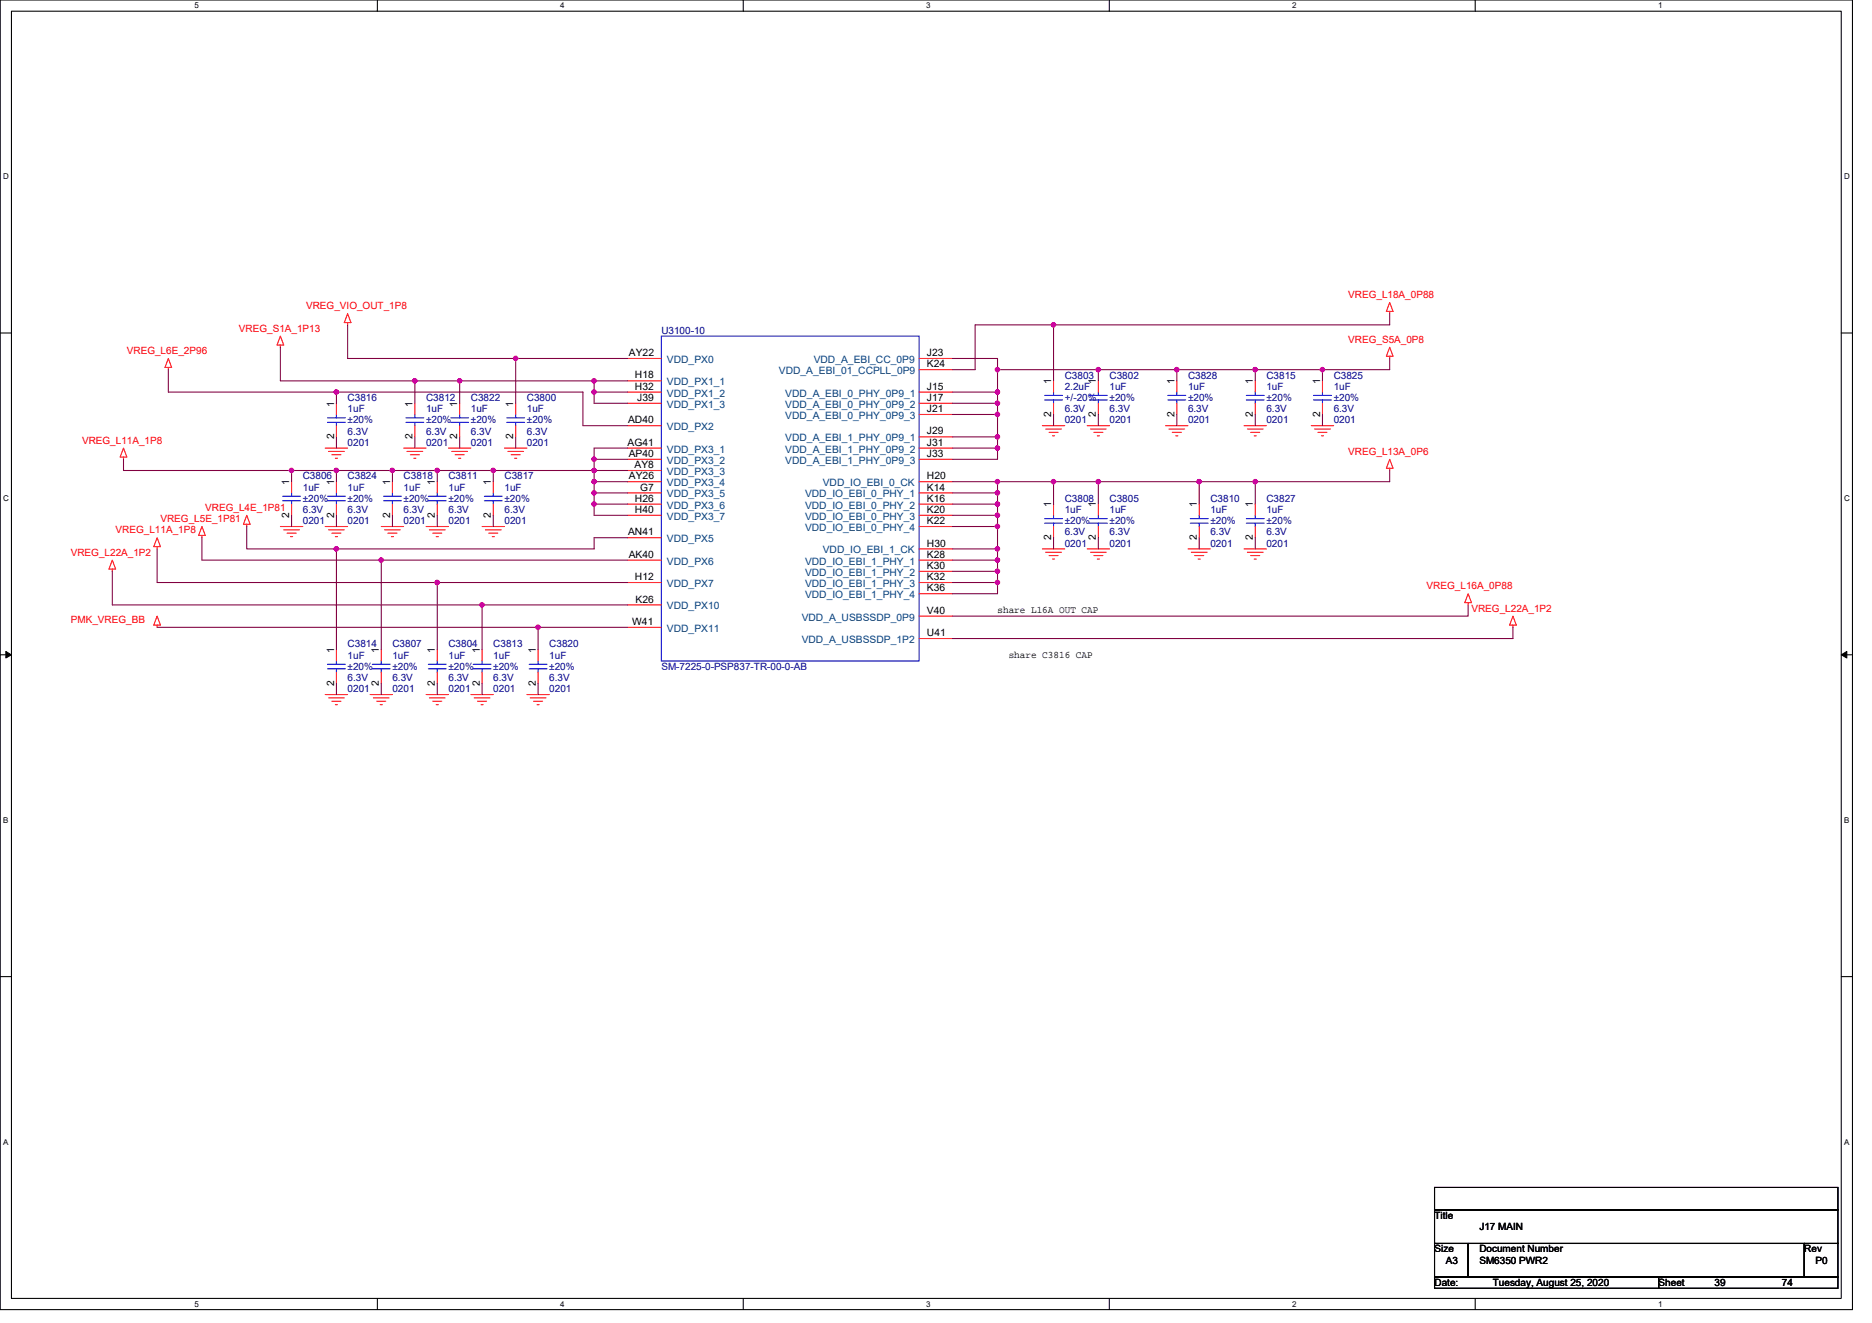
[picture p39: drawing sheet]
<svg xmlns="http://www.w3.org/2000/svg" width="297mm" height="210mm" viewBox="0 0 297 210" stroke-linecap="round" stroke-linejoin="round" font-family="sans-serif">
<defs><g id="words">
<g font-size="1.6" fill="#f00">
<text x="213.9" y="47.3">VREG_L18A_0P88</text>
<text x="37.9" y="52.6">VREG_S1A_1P13</text>
<text x="48.6" y="49.1">VREG_VIO_OUT_1P8</text>
<text x="20.1" y="56.2">VREG_L6E_2P96</text>
<text x="213.9" y="54.4">VREG_S5A_0P8</text>
<text x="13" y="70.4">VREG_L11A_1P8</text>
<text x="213.9" y="72.2">VREG_L13A_0P6</text>
<text x="25.5" y="82.8">VREG_L5E_1P81</text>
<text x="32.6" y="81.1">VREG_L4E_1P81</text>
<text x="11.2" y="88.2">VREG_L22A_1P2</text>
<text x="18.3" y="84.6">VREG_L11A_1P8</text>
<text x="226.4" y="93.5">VREG_L16A_0P88</text>
<text x="11.2" y="98.8">PMK_VREG_BB</text>
<text x="233.5" y="97.1">VREG_L22A_1P2</text>
</g>
<g font-size="1.6" fill="#000080">
<text x="104.9" y="53">U3100-10</text>
<text x="55.2" y="63.6">C3816</text>
<text x="55.2" y="65.4">1uF</text>
<text x="67.6" y="63.6">C3812</text>
<text x="67.6" y="65.4">1uF</text>
<text x="74.7" y="63.6">C3822</text>
<text x="74.7" y="65.4">1uF</text>
<text x="83.6" y="63.6">C3800</text>
<text x="83.6" y="65.4">1uF</text>
<text x="168.9" y="60.1">C3803</text>
<text x="168.9" y="61.9">2.2uF</text>
<text x="168.9" y="65.4">6.3V</text>
<text x="168.9" y="63.6">+/-20%</text>
<text x="176.1" y="60.1">C3802</text>
<text x="176.1" y="61.9">1uF</text>
<text x="176.1" y="65.4">6.3V</text>
<text x="176.1" y="63.6">±20%</text>
<text x="188.5" y="60.1">C3828</text>
<text x="188.5" y="61.9">1uF</text>
<text x="188.5" y="65.4">6.3V</text>
<text x="188.5" y="63.6">±20%</text>
<text x="201" y="60.1">C3815</text>
<text x="201" y="61.9">1uF</text>
<text x="201" y="65.4">6.3V</text>
<text x="201" y="63.6">±20%</text>
<text x="211.6" y="60.1">C3825</text>
<text x="211.6" y="61.9">1uF</text>
<text x="211.6" y="65.4">6.3V</text>
<text x="211.6" y="63.6">±20%</text>
<text x="55.2" y="70.8">0201</text>
<text x="55.2" y="69">6.3V</text>
<text x="55.2" y="67.2">±20%</text>
<text x="67.6" y="70.8">0201</text>
<text x="67.6" y="69">6.3V</text>
<text x="67.6" y="67.2">±20%</text>
<text x="74.7" y="70.8">0201</text>
<text x="74.7" y="69">6.3V</text>
<text x="74.7" y="67.2">±20%</text>
<text x="83.6" y="70.8">0201</text>
<text x="83.6" y="69">6.3V</text>
<text x="83.6" y="67.2">±20%</text>
<text x="168.9" y="67.2">0201</text>
<text x="176.1" y="67.2">0201</text>
<text x="188.5" y="67.2">0201</text>
<text x="201" y="67.2">0201</text>
<text x="211.6" y="67.2">0201</text>
<text x="48" y="76.1">C3806</text>
<text x="48" y="77.9">1uF</text>
<text x="55.2" y="76.1">C3824</text>
<text x="55.2" y="77.9">1uF</text>
<text x="64" y="76.1">C3818</text>
<text x="64" y="77.9">1uF</text>
<text x="71.2" y="76.1">C3811</text>
<text x="71.2" y="77.9">1uF</text>
<text x="80" y="76.1">C3817</text>
<text x="80" y="77.9">1uF</text>
<text x="48" y="83.2">0201</text>
<text x="48" y="81.4">6.3V</text>
<text x="48" y="79.7">±20%</text>
<text x="55.2" y="83.2">0201</text>
<text x="55.2" y="81.4">6.3V</text>
<text x="55.2" y="79.7">±20%</text>
<text x="64" y="83.2">0201</text>
<text x="64" y="81.4">6.3V</text>
<text x="64" y="79.7">±20%</text>
<text x="71.2" y="83.2">0201</text>
<text x="71.2" y="81.4">6.3V</text>
<text x="71.2" y="79.7">±20%</text>
<text x="80" y="83.2">0201</text>
<text x="80" y="81.4">6.3V</text>
<text x="80" y="79.7">±20%</text>
<text x="168.9" y="79.7">C3808</text>
<text x="168.9" y="81.4">1uF</text>
<text x="168.9" y="83.2">±20%</text>
<text x="176.1" y="79.7">C3805</text>
<text x="176.1" y="81.4">1uF</text>
<text x="176.1" y="83.2">±20%</text>
<text x="192.1" y="79.7">C3810</text>
<text x="192.1" y="81.4">1uF</text>
<text x="192.1" y="83.2">±20%</text>
<text x="201" y="79.7">C3827</text>
<text x="201" y="81.4">1uF</text>
<text x="201" y="83.2">±20%</text>
<text x="168.9" y="86.8">0201</text>
<text x="168.9" y="85">6.3V</text>
<text x="176.1" y="86.8">0201</text>
<text x="176.1" y="85">6.3V</text>
<text x="192.1" y="86.8">0201</text>
<text x="192.1" y="85">6.3V</text>
<text x="201" y="86.8">0201</text>
<text x="201" y="85">6.3V</text>
<text x="55.2" y="102.8">C3814</text>
<text x="55.2" y="104.5">1uF</text>
<text x="55.2" y="106.3">±20%</text>
<text x="62.3" y="102.8">C3807</text>
<text x="62.3" y="104.5">1uF</text>
<text x="62.3" y="106.3">±20%</text>
<text x="71.2" y="102.8">C3804</text>
<text x="71.2" y="104.5">1uF</text>
<text x="71.2" y="106.3">±20%</text>
<text x="78.3" y="102.8">C3813</text>
<text x="78.3" y="104.5">1uF</text>
<text x="78.3" y="106.3">±20%</text>
<text x="87.2" y="102.8">C3820</text>
<text x="87.2" y="104.5">1uF</text>
<text x="87.2" y="106.3">±20%</text>
<text x="104.9" y="106.3">SM-7225-0-PSP837-TR-00-0-AB</text>
<text x="55.2" y="109.9">0201</text>
<text x="55.2" y="108.1">6.3V</text>
<text x="62.3" y="109.9">0201</text>
<text x="62.3" y="108.1">6.3V</text>
<text x="71.2" y="109.9">0201</text>
<text x="71.2" y="108.1">6.3V</text>
<text x="78.3" y="109.9">0201</text>
<text x="78.3" y="108.1">6.3V</text>
<text x="87.2" y="109.9">0201</text>
<text x="87.2" y="108.1">6.3V</text>
</g>
<g font-size="1.6">
<text x="99.8" y="56.5">AY22</text>
<text x="147.1" y="56.5">J23</text>
<text x="147.1" y="58.3">K24</text>
<text x="53" y="64.5" transform="rotate(-90 53 64.5)">1</text>
<text x="65.4" y="64.5" transform="rotate(-90 65.4 64.5)">1</text>
<text x="72.6" y="64.5" transform="rotate(-90 72.6 64.5)">1</text>
<text x="81.4" y="64.5" transform="rotate(-90 81.4 64.5)">1</text>
<text x="100.7" y="60.1">H18</text>
<text x="100.7" y="61.8">H32</text>
<text x="101.1" y="63.6">J39</text>
<text x="147.1" y="61.8">J15</text>
<text x="147.1" y="63.6">J17</text>
<text x="147.1" y="65.4">J21</text>
<text x="166.8" y="61" transform="rotate(-90 166.8 61)">1</text>
<text x="173.9" y="61" transform="rotate(-90 173.9 61)">1</text>
<text x="186.3" y="61" transform="rotate(-90 186.3 61)">1</text>
<text x="198.8" y="61" transform="rotate(-90 198.8 61)">1</text>
<text x="209.5" y="61" transform="rotate(-90 209.5 61)">1</text>
<text x="53" y="69.7" transform="rotate(-90 53 69.7)">2</text>
<text x="65.4" y="69.7" transform="rotate(-90 65.4 69.7)">2</text>
<text x="72.6" y="69.7" transform="rotate(-90 72.6 69.7)">2</text>
<text x="81.4" y="69.7" transform="rotate(-90 81.4 69.7)">2</text>
<text x="99.6" y="70.7">AG41</text>
<text x="99.7" y="67.2">AD40</text>
<text x="147.1" y="69">J29</text>
<text x="147.1" y="70.7">J31</text>
<text x="166.8" y="66.2" transform="rotate(-90 166.8 66.2)">2</text>
<text x="173.9" y="66.2" transform="rotate(-90 173.9 66.2)">2</text>
<text x="186.3" y="66.2" transform="rotate(-90 186.3 66.2)">2</text>
<text x="198.8" y="66.2" transform="rotate(-90 198.8 66.2)">2</text>
<text x="209.5" y="66.2" transform="rotate(-90 209.5 66.2)">2</text>
<text x="45.9" y="77" transform="rotate(-90 45.9 77)">1</text>
<text x="53" y="77" transform="rotate(-90 53 77)">1</text>
<text x="61.9" y="77" transform="rotate(-90 61.9 77)">1</text>
<text x="69" y="77" transform="rotate(-90 69 77)">1</text>
<text x="77.9" y="77" transform="rotate(-90 77.9 77)">1</text>
<text x="99.8" y="72.5">AP40</text>
<text x="99.8" y="76.1">AY26</text>
<text x="100.7" y="74.3">AY8</text>
<text x="101.6" y="77.9">G7</text>
<text x="147.1" y="72.5">J33</text>
<text x="147.1" y="76.1">H20</text>
<text x="147.1" y="77.9">K14</text>
<text x="45.9" y="82.2" transform="rotate(-90 45.9 82.2)">2</text>
<text x="53" y="82.2" transform="rotate(-90 53 82.2)">2</text>
<text x="61.9" y="82.2" transform="rotate(-90 61.9 82.2)">2</text>
<text x="69" y="82.2" transform="rotate(-90 69 82.2)">2</text>
<text x="77.9" y="82.2" transform="rotate(-90 77.9 82.2)">2</text>
<text x="100.7" y="79.6">H26</text>
<text x="100.7" y="81.4">H40</text>
<text x="147.1" y="79.6">K16</text>
<text x="147.1" y="81.4">K20</text>
<text x="147.1" y="83.2">K22</text>
<text x="166.8" y="80.5" transform="rotate(-90 166.8 80.5)">1</text>
<text x="173.9" y="80.5" transform="rotate(-90 173.9 80.5)">1</text>
<text x="189.9" y="80.5" transform="rotate(-90 189.9 80.5)">1</text>
<text x="198.8" y="80.5" transform="rotate(-90 198.8 80.5)">1</text>
<text x="99.7" y="85">AN41</text>
<text x="99.8" y="88.5">AK40</text>
<text x="147.1" y="86.7">H30</text>
<text x="147.1" y="88.5">K28</text>
<text x="166.8" y="85.7" transform="rotate(-90 166.8 85.7)">2</text>
<text x="173.9" y="85.7" transform="rotate(-90 173.9 85.7)">2</text>
<text x="189.9" y="85.7" transform="rotate(-90 189.9 85.7)">2</text>
<text x="198.8" y="85.7" transform="rotate(-90 198.8 85.7)">2</text>
<text x="100.7" y="92.1">H12</text>
<text x="100.8" y="95.6">K26</text>
<text x="147.1" y="90.3">K30</text>
<text x="147.1" y="92.1">K32</text>
<text x="147.1" y="93.9">K36</text>
<text x="100.3" y="99.2">W41</text>
<text x="147.1" y="97.4">V40</text>
<text x="147.1" y="101">U41</text>
<text x="158.3" y="97.3">share L16A OUT CAP</text>
<text x="53" y="103.7" transform="rotate(-90 53 103.7)">1</text>
<text x="60.1" y="103.7" transform="rotate(-90 60.1 103.7)">1</text>
<text x="69" y="103.7" transform="rotate(-90 69 103.7)">1</text>
<text x="76.1" y="103.7" transform="rotate(-90 76.1 103.7)">1</text>
<text x="85" y="103.7" transform="rotate(-90 85 103.7)">1</text>
<text x="160.1" y="104.4">share C3816 CAP</text>
<text x="53" y="108.8" transform="rotate(-90 53 108.8)">2</text>
<text x="60.1" y="108.8" transform="rotate(-90 60.1 108.8)">2</text>
<text x="69" y="108.8" transform="rotate(-90 69 108.8)">2</text>
<text x="76.1" y="108.8" transform="rotate(-90 76.1 108.8)">2</text>
<text x="85" y="108.8" transform="rotate(-90 85 108.8)">2</text>
<text x="227.6" y="193.4">Title</text>
<text x="234.7" y="195.2">J17 MAIN</text>
<text x="227.6" y="198.8">Size</text>
<text x="229.4" y="200.6">A3</text>
<text x="234.7" y="198.8">Document Number</text>
<text x="234.7" y="200.6">SM6350 PWR2</text>
<text x="286.3" y="198.8">Rev</text>
<text x="288.1" y="200.6">P0</text>
<text x="227.6" y="204.1">Date:</text>
<text x="236.9" y="204.1">Tuesday, August 25, 2020</text>
<text x="263.2" y="204.1">Sheet</text>
<text x="272.1" y="204.1">39</text>
<text x="282.7" y="204.1">74</text>
</g>
<g font-size="1.6" fill="#004080">
<text x="105.8" y="57.6">VDD_PX0</text>
<text x="123.6" y="59.4">VDD_A_EBI_01_CCPLL_0P9</text>
<text x="129.1" y="57.6">VDD_A_EBI_CC_0P9</text>
<text x="105.8" y="61.2">VDD_PX1_1</text>
<text x="105.8" y="62.9">VDD_PX1_2</text>
<text x="105.8" y="64.7">VDD_PX1_3</text>
<text x="124.6" y="62.9">VDD_A_EBI_0_PHY_0P9_1</text>
<text x="124.6" y="64.7">VDD_A_EBI_0_PHY_0P9_2</text>
<text x="105.8" y="68.3">VDD_PX2</text>
<text x="105.8" y="71.8">VDD_PX3_1</text>
<text x="124.6" y="66.5">VDD_A_EBI_0_PHY_0P9_3</text>
<text x="124.6" y="70.1">VDD_A_EBI_1_PHY_0P9_1</text>
<text x="124.6" y="71.8">VDD_A_EBI_1_PHY_0P9_2</text>
<text x="105.8" y="73.6">VDD_PX3_2</text>
<text x="105.8" y="75.4">VDD_PX3_3</text>
<text x="105.8" y="77.2">VDD_PX3_4</text>
<text x="124.6" y="73.6">VDD_A_EBI_1_PHY_0P9_3</text>
<text x="130.6" y="77.2">VDD_IO_EBI_0_CK</text>
<text x="105.8" y="79">VDD_PX3_5</text>
<text x="105.8" y="80.7">VDD_PX3_6</text>
<text x="105.8" y="82.5">VDD_PX3_7</text>
<text x="127.7" y="79">VDD_IO_EBI_0_PHY_1</text>
<text x="127.7" y="80.7">VDD_IO_EBI_0_PHY_2</text>
<text x="127.7" y="82.5">VDD_IO_EBI_0_PHY_3</text>
<text x="105.8" y="86.1">VDD_PX5</text>
<text x="105.8" y="89.6">VDD_PX6</text>
<text x="127.7" y="84.3">VDD_IO_EBI_0_PHY_4</text>
<text x="127.7" y="89.6">VDD_IO_EBI_1_PHY_1</text>
<text x="130.6" y="87.8">VDD_IO_EBI_1_CK</text>
<text x="105.8" y="93.2">VDD_PX7</text>
<text x="127.7" y="91.4">VDD_IO_EBI_1_PHY_2</text>
<text x="127.7" y="93.2">VDD_IO_EBI_1_PHY_3</text>
<text x="127.7" y="95">VDD_IO_EBI_1_PHY_4</text>
<text x="105.8" y="96.7">VDD_PX10</text>
<text x="105.8" y="100.3">VDD_PX11</text>
<text x="127.2" y="98.5">VDD_A_USBSSDP_0P9</text>
<text x="127.2" y="102.1">VDD_A_USBSSDP_1P2</text>
</g>
<g font-size="1.3">
<text x="30.8" y="1.3">5</text>
<text x="88.9" y="1.3">4</text>
<text x="147" y="1.3">3</text>
<text x="205" y="1.3">2</text>
<text x="263.1" y="1.3">1</text>
<text x=".5" y="28.4">D</text>
<text x="292.6" y="28.4">D</text>
<text x=".5" y="79.5">C</text>
<text x="292.6" y="79.5">C</text>
<text x=".5" y="130.6">B</text>
<text x="292.6" y="130.6">B</text>
<text x=".5" y="181.7">A</text>
<text x="292.6" y="181.7">A</text>
<text x="30.8" y="207.4">5</text>
<text x="88.9" y="207.4">4</text>
<text x="147" y="207.4">3</text>
<text x="205" y="207.4">2</text>
<text x="263.1" y="207.4">1</text>
</g>
</g></defs>
<path d="M0 0h293.9v207.9h-293.9zM1.8 1.8h290.4v204.3h-290.4z" fill="none" stroke="#000" stroke-width=".17"/>
<g fill="#fff">
<path d="M30.8 .2h.7v1.4h-.7z"/>
<path d="M30.8 206.3h.7v1.4h-.7z"/>
</g>
<path d="M59.9 0v1.8M59.9 206.1v1.8" fill="none" stroke="#000" stroke-width=".17"/>
<g fill="#fff">
<path d="M88.9 .2h.7v1.4h-.7z"/>
<path d="M88.9 206.3h.7v1.4h-.7z"/>
</g>
<path d="M117.9 0v1.8M117.9 206.1v1.8" fill="none" stroke="#000" stroke-width=".17"/>
<g fill="#fff">
<path d="M147 .2h.7v1.4h-.7z"/>
<path d="M147 206.3h.7v1.4h-.7z"/>
</g>
<path d="M176 0v1.8M176 206.1v1.8" fill="none" stroke="#000" stroke-width=".17"/>
<g fill="#fff">
<path d="M205 .2h.7v1.4h-.7z"/>
<path d="M205 206.3h.7v1.4h-.7z"/>
</g>
<path d="M234.1 0v1.8M234.1 206.1v1.8" fill="none" stroke="#000" stroke-width=".17"/>
<g fill="#fff">
<path d="M263.1 .2h.7v1.4h-.7z"/>
<path d="M263.1 206.3h.7v1.4h-.7z"/>
<path d="M.5 27.3h.9v1.4h-.9z"/>
<path d="M292.6 27.3h.9v1.4h-.9z"/>
<path d="M.5 78.4h.9v1.4h-.9z"/>
<path d="M292.6 78.4h.9v1.4h-.9z"/>
</g>
<path d="M0 52.9h1.8M292.2 52.9h1.7" fill="none" stroke="#000" stroke-width=".17"/>
<g fill="#fff">
<path d="M.5 129.5h.8v1.4h-.8z"/>
<path d="M292.6 129.5h.9v1.4h-.9z"/>
</g>
<path d="M0 103.9h1.8M292.2 103.9h1.7" fill="none" stroke="#000" stroke-width=".17"/>
<path d="M.9 103.4l.9 .5-.9 .5zM292.2 103.9l.8-.5v1z" fill="#000" stroke="#000" stroke-width=".16"/>
<g fill="#fff">
<path d="M.5 180.5h.8v1.4h-.8z"/>
<path d="M292.6 180.5h.9v1.4h-.9z"/>
</g>
<path d="M0 155h1.8M292.2 155h1.7M227.6 188.5h64v3.5h-64zM227.6 192h64v5.4h-64zM227.6 197.4h5.4v5.3h-5.4zM233 197.4h53.3v5.3h-53.3zM286.3 197.4h5.3v5.3h-5.3zM227.6 202.7h35.6v1.8h-35.6zM263.2 202.7h28.4v1.8h-28.4z" fill="none" stroke="#000" stroke-width=".17"/>
<g fill="none" stroke="#f00" stroke-width=".17">
<path d="M26.7 56.9l.5 1.4h-1zM26.7 58.3v.4M44.5 53.3l.5 1.5h-1zM44.5 54.8v.3M55.2 49.8l.5 1.4h-1.1zM55.2 51.2v.4M99.6 56.9h5.3M145.8 56.9h5.4M145.8 58.7h5.4M220.5 55.1l.5 1.4h-1zM220.5 56.5v.4M220.5 48l.5 1.4h-1z"/>
<path d="M220.5 49.4v.4M19.6 71.1l.5 1.4h-1zM19.6 72.5v.4M46.3 76.5v1.7M51.6 71.1h3.6M52.1 71.6h2.5M52.7 72.2h1.4M53.2 72.7h.3M53.4 64v1.8M53.4 67.6v1.7M53.4 76.5v1.7M62.3 76.5v1.7"/>
<path d="M64 71.1h3.6M64.6 71.6h2.5M65.1 72.2h1.4M65.7 72.7h.3M65.8 64v1.8M65.8 67.6v1.7M69.4 76.5v1.7M71.2 71.1h3.5M71.7 71.6h2.5M72.2 72.2h1.5M72.8 72.7h.3M72.9 64v1.8"/>
<path d="M72.9 67.6v1.7M78.3 76.5v1.7M80 71.1h3.6M80.6 71.6h2.5M81.1 72.2h1.4M81.7 72.7h.3M81.8 64v1.8M81.8 67.6v1.7M99.6 60.5h5.3M99.6 62.2h5.3M99.6 64h5.3M99.6 67.6h5.3"/>
<path d="M99.6 71.1h5.3M99.6 72.9h5.3M99.6 74.7h5.3M99.6 76.5h5.3M99.6 78.2h5.3M145.8 62.2h5.4M145.8 64h5.4M145.8 65.8h5.4M145.8 69.3h5.4M145.8 71.1h5.4M145.8 72.9h5.4M145.8 76.5h5.4"/>
<path d="M145.8 78.2h5.4M165.4 67.6h3.5M165.9 68.1h2.5M166.5 68.6h1.4M167 69.2h.3M167.2 60.5v1.7M167.2 64v1.8M172.5 67.6h3.6M173 68.1h2.5M173.6 68.6h1.4M174.1 69.2h.4M174.3 60.5v1.7"/>
<path d="M174.3 64v1.8M185 67.6h3.5M185.5 68.1h2.5M186 68.6h1.4M186.6 69.2h.3M186.7 60.5v1.7M186.7 64v1.8M197.4 67.6h3.6M197.9 68.1h2.5M198.5 68.6h1.4M199 69.2h.3M199.2 60.5v1.7"/>
<path d="M199.2 64v1.8M208.1 67.6h3.5M208.6 68.1h2.5M209.1 68.6h1.5M209.7 69.2h.3M209.8 60.5v1.7M209.8 64v1.8M220.5 72.9l.5 1.4h-1zM220.5 74.3v.4M17.8 88.9l.5 1.4h-1zM17.8 90.3v.4M24.9 85.3l.6 1.5h-1.1z"/>
<path d="M24.9 97.8l.6 1.4h-1.1zM24.9 86.8v.3M24.9 99.2v.4M32 83.6l.6 1.4h-1.1zM32 85v.3M39.2 81.8l.5 1.4h-1.1zM39.2 83.2v.4M44.5 83.6h3.5M45 84.1h2.5M45.5 84.6h1.5M46.1 85.2h.3M46.3 80v1.8"/>
<path d="M51.6 83.6h3.6M52.1 84.1h2.5M52.7 84.6h1.4M53.2 85.2h.3M53.4 80v1.8M60.5 83.6h3.5M61 84.1h2.5M61.5 84.6h1.5M62.1 85.2h.3M62.3 80v1.8M67.6 83.6h3.6M68.1 84.1h2.5"/>
<path d="M68.7 84.6h1.4M69.2 85.2h.4M69.4 80v1.8M76.5 83.6h3.5M77 84.1h2.5M77.6 84.6h1.4M78.1 85.2h.3M78.3 80v1.8M99.6 80h5.3M99.6 81.8h5.3M99.6 85.3h5.3M99.6 88.9h5.3"/>
<path d="M99.6 92.5h5.3M99.6 96h5.3M99.6 99.6h5.3M145.8 80h5.4M145.8 81.8h5.4M145.8 83.6h5.4M145.8 87.1h5.4M145.8 88.9h5.4M145.8 90.7h5.4M145.8 92.5h5.4M145.8 94.2h5.4M145.8 97.8h5.4"/>
<path d="M165.4 87.1h3.5M165.9 87.7h2.5M166.5 88.2h1.4M167 88.7h.3M167.2 80v1.8M167.2 83.6v1.7M172.5 87.1h3.6M173 87.7h2.5M173.6 88.2h1.4M174.1 88.7h.4M174.3 80v1.8M174.3 83.6v1.7"/>
<path d="M188.5 87.1h3.6M189 87.7h2.5M189.6 88.2h1.4M190.1 88.7h.4M190.3 80v1.8M190.3 83.6v1.7M197.4 87.1h3.6M197.9 87.7h2.5M198.5 88.2h1.4M199 88.7h.3M199.2 80v1.8M199.2 83.6v1.7"/>
<path d="M233 94.2l.5 1.5h-1.1zM233 95.7v.3M240.1 97.8l.5 1.4h-1.1zM240.1 99.2v.4M51.6 110.2h3.6M52.1 110.8h2.5M52.7 111.3h1.4M53.2 111.8h.3M53.4 103.1v1.8M53.4 106.7v1.8M58.7 110.2h3.6M59.2 110.8h2.5"/>
<path d="M59.8 111.3h1.4M60.3 111.8h.4M60.5 103.1v1.8M60.5 106.7v1.8M67.6 110.2h3.6M68.1 110.8h2.5M68.7 111.3h1.4M69.2 111.8h.4M69.4 103.1v1.8M69.4 106.7v1.8M74.7 110.2h3.6M75.2 110.8h2.5"/>
<path d="M75.8 111.3h1.4M76.3 111.8h.4M76.5 103.1v1.8M76.5 106.7v1.8M83.6 110.2h3.6M84.1 110.8h2.5M84.7 111.3h1.4M85.2 111.8h.4M85.4 103.1v1.8M85.4 106.7v1.8M145.8 101.3h5.4"/>
</g>
<g fill="none" stroke="#00f" stroke-width=".17">
<path d="M104.9 53.3h40.9v51.6h-40.9zM44.8 78.8h2.9M44.8 79.5h2.9M46.3 78.2v.6M46.3 79.5v.5M52 66.3h2.8M52 67h2.8M52 78.8h2.8M52 79.5h2.8M53.4 65.8v.5M53.4 67v.6M53.4 78.2v.6"/>
<path d="M53.4 79.5v.5M60.9 78.8h2.8M60.9 79.5h2.8M62.3 78.2v.6M62.3 79.5v.5M64.4 66.3h2.8M64.4 67h2.8M65.8 65.8v.5M65.8 67v.6M68 78.8h2.8M68 79.5h2.8M69.4 78.2v.6"/>
<path d="M69.4 79.5v.5M71.5 66.3h2.9M71.5 67h2.9M72.9 65.8v.5M72.9 67v.6M76.9 78.8h2.8M76.9 79.5h2.8M78.3 78.2v.6M78.3 79.5v.5M80.4 66.3h2.8M80.4 67h2.8M81.8 65.8v.5"/>
<path d="M81.8 67v.6M165.8 62.8h2.8M165.8 63.5h2.8M167.2 62.2v.6M167.2 63.5v.5M172.9 62.8h2.8M172.9 63.5h2.8M174.3 62.2v.6M174.3 63.5v.5M185.3 62.8h2.8M185.3 63.5h2.8M186.7 62.2v.6"/>
<path d="M186.7 63.5v.5M197.8 62.8h2.8M197.8 63.5h2.8M199.2 62.2v.6M199.2 63.5v.5M208.4 62.8h2.9M208.4 63.5h2.9M209.8 62.2v.6M209.8 63.5v.5M165.8 82.3h2.8M165.8 83h2.8M167.2 81.8v.5"/>
<path d="M167.2 83v.6M172.9 82.3h2.8M172.9 83h2.8M174.3 81.8v.5M174.3 83v.6M188.9 82.3h2.8M188.9 83h2.8M190.3 81.8v.5M190.3 83v.6M197.8 82.3h2.8M197.8 83h2.8M199.2 81.8v.5"/>
<path d="M199.2 83v.6M52 105.4h2.8M52 106.2h2.8M53.4 104.9v.5M53.4 106.2v.5M59.1 105.4h2.8M59.1 106.2h2.8M60.5 104.9v.5M60.5 106.2v.5M68 105.4h2.8M68 106.2h2.8M69.4 104.9v.5"/>
<path d="M69.4 106.2v.5M75.1 105.4h2.8M75.1 106.2h2.8M76.5 104.9v.5M76.5 106.2v.5M84 105.4h2.8M84 106.2h2.8M85.4 104.9v.5M85.4 106.2v.5"/>
</g>
<g fill="none" stroke="#800040" stroke-width=".17">
<path d="M26.7 58.7v3.5h26.7M44.5 55.1v5.4h21.3M55.2 51.6v5.3h26.6M81.8 56.9v7.1M81.8 56.9h17.8M151.2 56.9h7.1v1.8M158.3 58.7v3.5M158.3 58.7h16M167.2 51.6v8.9M167.2 51.6h-12.5v7.1h-3.5M174.3 58.7v1.8M174.3 58.7h12.4"/>
<path d="M199.2 58.7h-12.5v1.8M199.2 58.7v1.8M199.2 58.7h10.6M220.5 49.8v1.8h-53.3M220.5 56.9v1.8h-10.7v1.8M19.6 72.9v1.8h26.7M46.3 74.7v1.8M46.3 74.7h7.1M53.4 74.7h8.9M53.4 69.3v1.8M53.4 62.2v1.8M53.4 74.7v1.8"/>
<path d="M53.4 62.2h39.1v5.4h7.1M62.3 74.7v1.8M62.3 74.7h7.1M65.8 60.5v3.5M65.8 69.3v1.8M65.8 60.5h7.1M69.4 74.7h8.9M69.4 74.7v1.8M72.9 60.5h21.4M72.9 60.5v3.5M72.9 69.3v1.8M78.3 74.7v1.8"/>
<path d="M78.3 74.7h16M81.8 69.3v1.8M94.3 62.2v1.8h5.3M94.3 60.5v1.7M94.3 74.7v1.8M94.3 72.9v1.8M94.3 76.5v1.7M94.3 78.2v1.8M94.3 60.5h5.3M94.3 62.2h5.3M94.3 74.7h5.3M94.3 72.9h5.3"/>
<path d="M94.3 76.5h5.3M94.3 78.2h5.3M99.6 71.1h-5.3v1.8M151.2 62.2h7.1M151.2 65.8h7.1M151.2 64h7.1M151.2 69.3h7.1M151.2 71.1h7.1M151.2 76.5h7.1M151.2 78.2h7.1M158.3 62.2v1.8M158.3 64v1.8"/>
<path d="M158.3 65.8v3.5M158.3 71.1v1.8h-7.1M158.3 69.3v1.8M158.3 76.5v1.7M158.3 78.2v1.8M158.3 76.5h8.9M167.2 65.8v1.8M167.2 76.5v3.5M167.2 76.5h7.1M174.3 65.8v1.8M174.3 76.5v3.5M174.3 76.5h16"/>
<path d="M186.7 65.8v1.8M190.3 76.5v3.5M190.3 76.5h8.9M199.2 65.8v1.8M199.2 76.5v3.5M209.8 65.8v1.8M220.5 74.7v1.8h-21.3M17.8 90.7v5.3h58.7M24.9 87.1v5.4h44.5M24.9 99.6h60.5M32 85.3v3.6h28.5M39.2 83.6v3.5h14.2"/>
<path d="M46.3 81.8v1.8M53.4 81.8v1.8M53.4 87.1v16M60.5 88.9v14.2M60.5 88.9h39.1M62.3 81.8v1.8M69.4 81.8v1.8M69.4 92.5v10.6M69.4 92.5h30.2M76.5 96v7.1M76.5 96h23.1M78.3 81.8v1.8"/>
<path d="M85.4 99.6v3.5M85.4 99.6h14.2M94.3 80v1.8h5.3M94.3 80h5.3M99.6 85.3h-5.3v1.8h-40.9M151.2 92.5h7.1M151.2 90.7h7.1M151.2 88.9h7.1M151.2 87.1h7.1M151.2 83.6h7.1M151.2 81.8h7.1M151.2 80h7.1"/>
<path d="M158.3 92.5v1.7h-7.1M158.3 90.7v1.8M158.3 88.9v1.8M158.3 87.1v1.8M158.3 83.6v3.5M158.3 81.8v1.8M158.3 80v1.8M167.2 85.3v1.8M174.3 85.3v1.8M190.3 85.3v1.8M199.2 85.3v1.8M233 96v1.8h-81.8"/>
<path d="M240.1 99.6v1.7h-88.9M53.4 108.5v1.7M60.5 108.5v1.7M69.4 108.5v1.7M76.5 108.5v1.7M85.4 108.5v1.7"/>
</g>
<g fill="#f0f" stroke="#f0f" stroke-width=".17">
<circle cx="81.8" cy="56.9" r=".35"/>
<circle cx="65.8" cy="60.4" r=".35"/>
<circle cx="46.3" cy="74.7" r=".35"/>
<circle cx="62.3" cy="74.7" r=".35"/>
<circle cx="53.4" cy="74.7" r=".35"/>
<circle cx="78.3" cy="74.7" r=".35"/>
<circle cx="69.4" cy="74.7" r=".35"/>
<circle cx="94.3" cy="74.7" r=".35"/>
<circle cx="76.5" cy="96" r=".35"/>
<circle cx="85.4" cy="99.6" r=".35"/>
<circle cx="167.2" cy="51.5" r=".35"/>
<circle cx="174.3" cy="58.7" r=".35"/>
<circle cx="186.7" cy="58.7" r=".35"/>
<circle cx="199.2" cy="58.7" r=".35"/>
<circle cx="209.8" cy="58.7" r=".35"/>
<circle cx="199.2" cy="76.4" r=".35"/>
<circle cx="174.3" cy="76.4" r=".35"/>
<circle cx="190.3" cy="76.4" r=".35"/>
<circle cx="167.2" cy="76.4" r=".35"/>
<circle cx="94.3" cy="60.4" r=".35"/>
<circle cx="72.9" cy="60.4" r=".35"/>
<circle cx="94.3" cy="62.2" r=".35"/>
<circle cx="53.4" cy="62.2" r=".35"/>
<circle cx="94.3" cy="76.4" r=".35"/>
<circle cx="94.3" cy="72.9" r=".35"/>
<circle cx="94.3" cy="80" r=".35"/>
<circle cx="94.3" cy="78.2" r=".35"/>
<circle cx="53.4" cy="87.1" r=".35"/>
<circle cx="60.5" cy="88.9" r=".35"/>
<circle cx="69.4" cy="92.4" r=".35"/>
<circle cx="158.3" cy="62.2" r=".35"/>
<circle cx="158.3" cy="58.7" r=".35"/>
<circle cx="158.3" cy="64" r=".35"/>
<circle cx="158.3" cy="69.3" r=".35"/>
<circle cx="158.3" cy="65.8" r=".35"/>
<circle cx="158.3" cy="71.1" r=".35"/>
<circle cx="158.3" cy="76.4" r=".35"/>
<circle cx="158.3" cy="92.4" r=".35"/>
<circle cx="158.3" cy="90.7" r=".35"/>
<circle cx="158.3" cy="88.9" r=".35"/>
<circle cx="158.3" cy="87.1" r=".35"/>
<circle cx="158.3" cy="83.6" r=".35"/>
<circle cx="158.3" cy="81.8" r=".35"/>
<circle cx="158.3" cy="80" r=".35"/>
<circle cx="158.3" cy="78.2" r=".35"/>
</g>
<use href="#words"/>
</svg>
